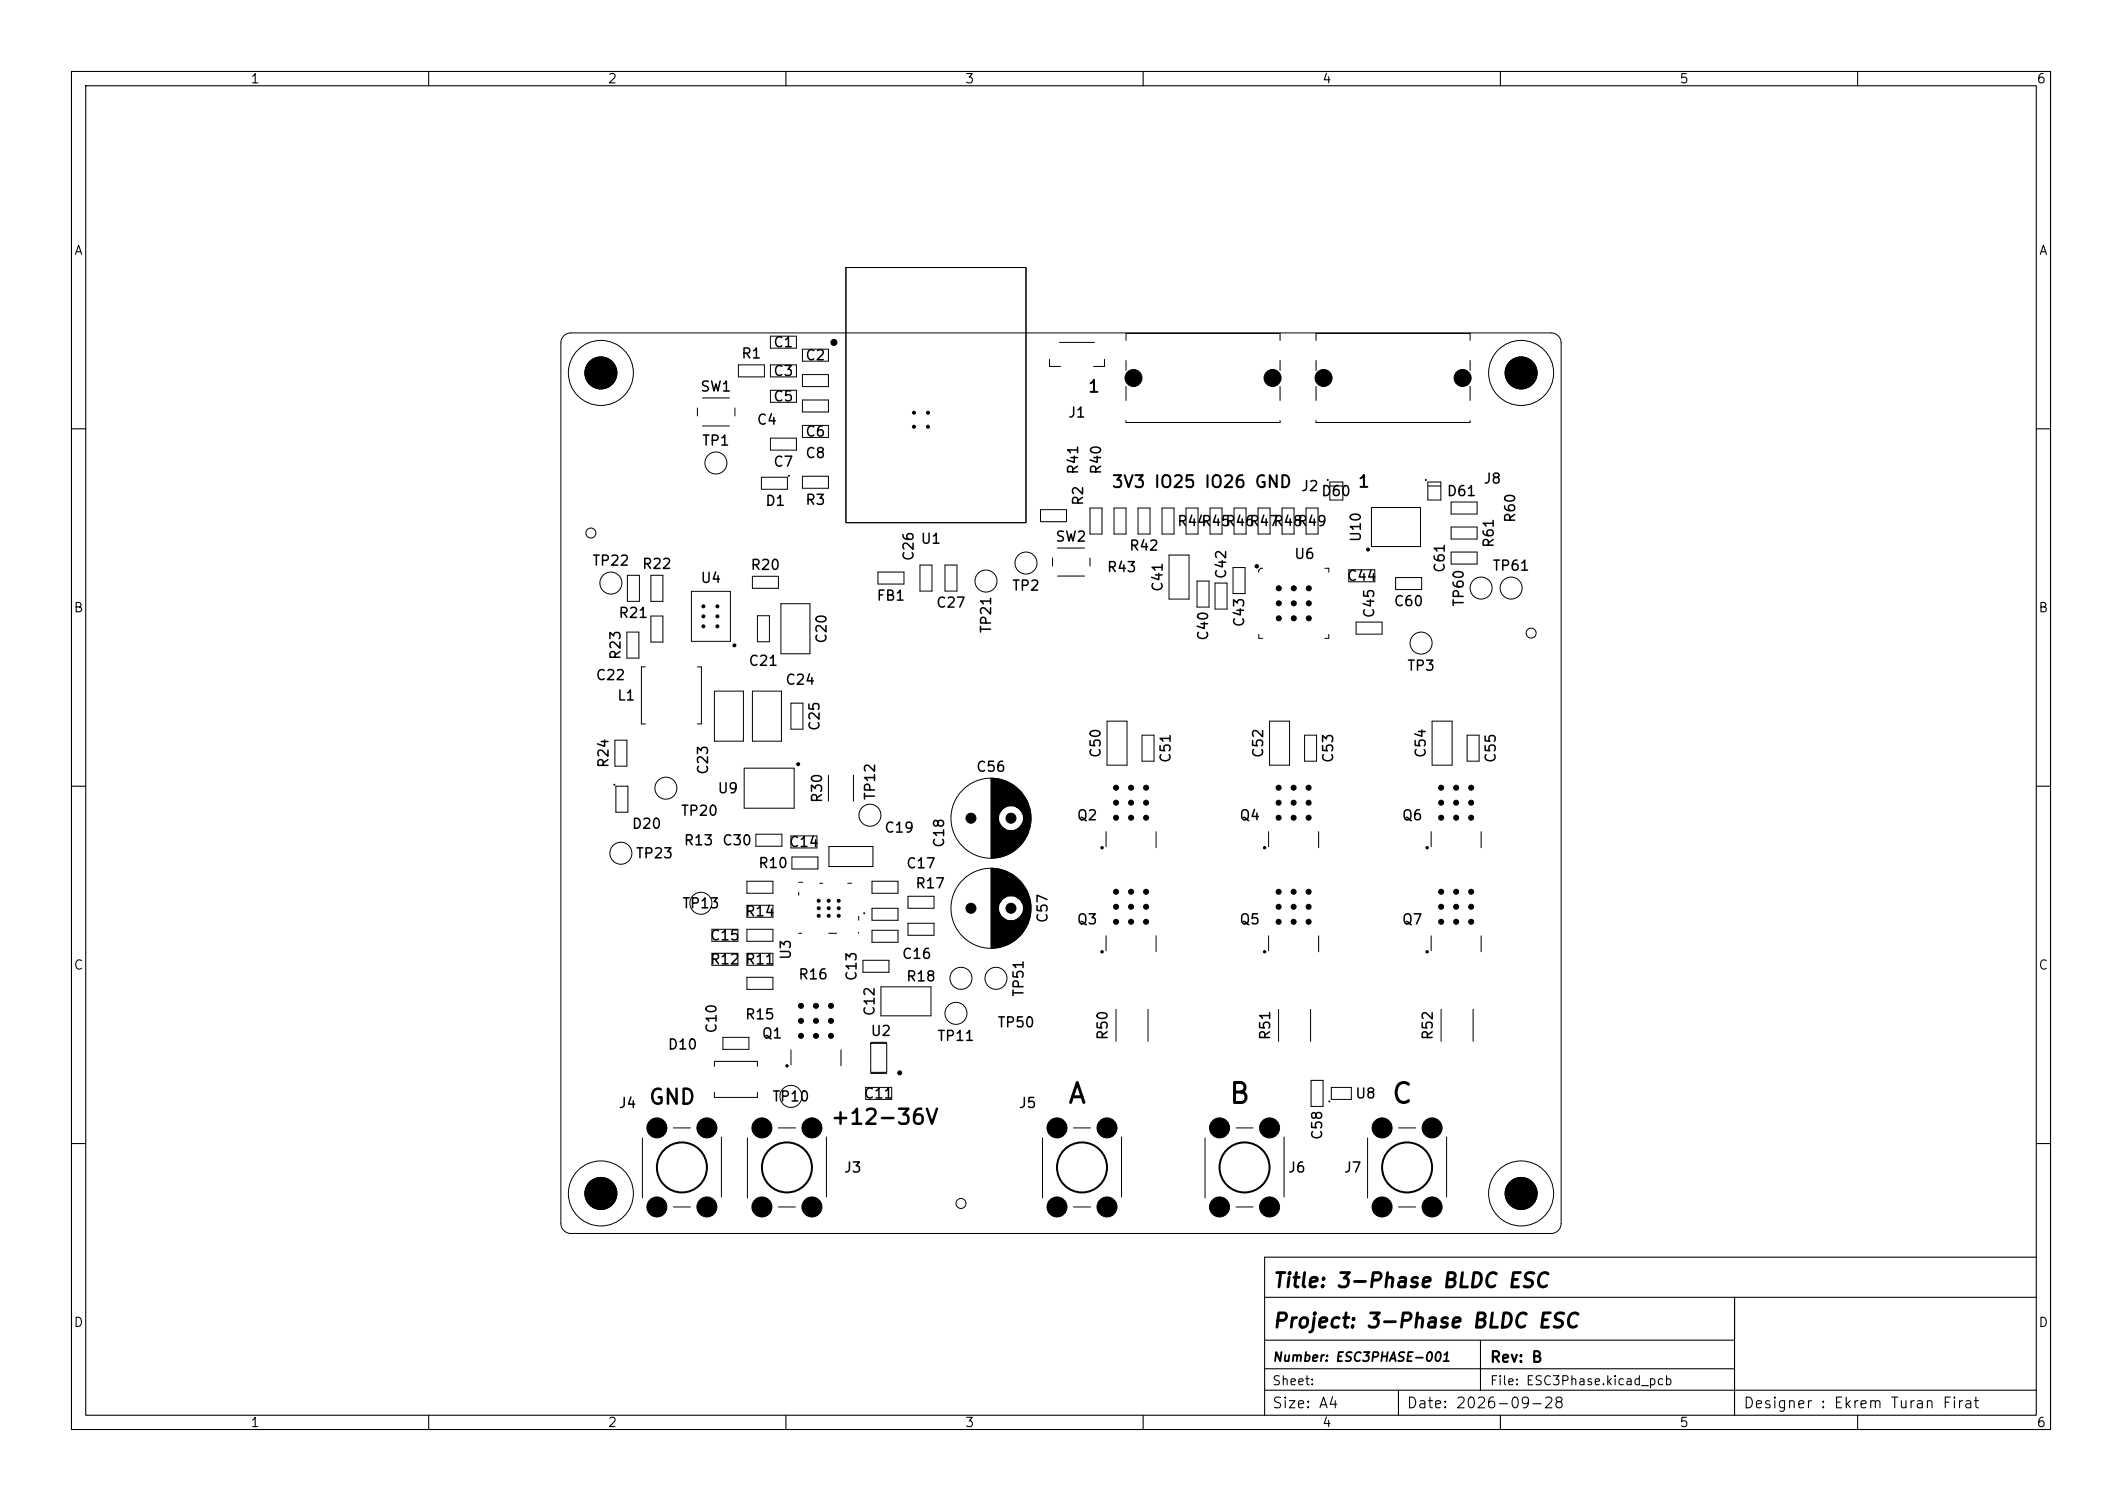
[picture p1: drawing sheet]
<svg xmlns="http://www.w3.org/2000/svg" width="297mm" height="210mm" viewBox="0 0 297 210" stroke-linecap="round" stroke-linejoin="round" font-family="sans-serif">
<defs><g id="words">
<g font-size="2.8">
<text x="149.3" y="155.1">A</text>
<text x="171.8" y="155.1">B</text>
<text x="194.6" y="155.1">C</text>
</g>
<g font-size="2.1">
<text x="90.7" y="155.1">GND</text>
<text x="116.1" y="157.9">+12-36V</text>
</g>
<g font-size="2">
<text x="178" y="180.7">Title: 3-Phase BLDC ESC</text>
<text x="178" y="186.3">Project: 3-Phase BLDC ESC</text>
</g>
<g font-size="1.7">
<text x="152.2" y="55.3">1</text>
<text x="155.5" y="68.7">3V3 IO25 IO26 GND</text>
<text x="189.9" y="68.6">1</text>
</g>
<g font-size="1.5">
<text x="208.4" y="191">Rev: B</text>
<text x="178" y="197.4">Size: A4</text>
<text x="196.8" y="197.4">Date: 2026-09-28</text>
<text x="243.9" y="197.4">Designer : Ekrem Turan Firat</text>
</g>
<g font-size="1.4">
<text x="103.7" y="50.5">R1</text>
<text x="108.1" y="53">C3</text>
<text x="108.1" y="48.9">C1</text>
<text x="112.6" y="50.8">C2</text>
<text x="97.9" y="55.1">SW1</text>
<text x="105.8" y="59.8">C4</text>
<text x="108.1" y="56.5">C5</text>
<text x="149.4" y="58.8">J1</text>
<text x="98.2" y="62.7">TP1</text>
<text x="108.1" y="65.6">C7</text>
<text x="112.6" y="61.4">C6</text>
<text x="112.6" y="64.4">C8</text>
<text x="107" y="71.1">D1</text>
<text x="112.6" y="71">R3</text>
<text x="151.2" y="66.5" transform="rotate(-90 151.2 66.5)">R41</text>
<text x="151.9" y="70.9" transform="rotate(-90 151.9 70.9)">R2</text>
<text x="154.5" y="66.5" transform="rotate(-90 154.5 66.5)">R40</text>
<text x="182" y="69.1">J2</text>
<text x="184.8" y="69.8">D60</text>
<text x="202.4" y="69.8">D61</text>
<text x="207.5" y="68">J8</text>
<text x="128.8" y="76.4">U1</text>
<text x="147.6" y="76.1">SW2</text>
<text x="157.9" y="77.4">R42</text>
<text x="164.7" y="74">R44</text>
<text x="168" y="74">R45</text>
<text x="171.4" y="74">R46</text>
<text x="174.7" y="74">R47</text>
<text x="178.1" y="74">R48</text>
<text x="181.5" y="74">R49</text>
<text x="190.8" y="75.9" transform="rotate(-90 190.8 75.9)">U10</text>
<text x="209.4" y="76.8" transform="rotate(-90 209.4 76.8)">R61</text>
<text x="212.4" y="73.3" transform="rotate(-90 212.4 73.3)">R60</text>
<text x="82.8" y="79.5">TP22</text>
<text x="89.8" y="79.9">R22</text>
<text x="98" y="81.9">U4</text>
<text x="105" y="80.1">R20</text>
<text x="128.2" y="78.6" transform="rotate(-90 128.2 78.6)">C26</text>
<text x="141.6" y="83">TP2</text>
<text x="154.8" y="80.4">R43</text>
<text x="163.1" y="82.9" transform="rotate(-90 163.1 82.9)">C41</text>
<text x="172" y="81.1" transform="rotate(-90 172 81.1)">C42</text>
<text x="181" y="78.5">U6</text>
<text x="188.4" y="81.6">C44</text>
<text x="202.6" y="80.3" transform="rotate(-90 202.6 80.3)">C61</text>
<text x="208.8" y="80.2">TP61</text>
<text x="86.5" y="86.8">R21</text>
<text x="122.6" y="84.4">FB1</text>
<text x="130.9" y="85.4">C27</text>
<text x="139.1" y="88.7" transform="rotate(-90 139.1 88.7)">TP21</text>
<text x="169.4" y="89.7" transform="rotate(-90 169.4 89.7)">C40</text>
<text x="174.5" y="87.8" transform="rotate(-90 174.5 87.8)">C43</text>
<text x="192.7" y="86.6" transform="rotate(-90 192.7 86.6)">C45</text>
<text x="195" y="85.2">C60</text>
<text x="205.2" y="85" transform="rotate(-90 205.2 85)">TP60</text>
<text x="83.3" y="95.5">C22</text>
<text x="87.2" y="92.4" transform="rotate(-90 87.2 92.4)">R23</text>
<text x="104.7" y="93.5">C21</text>
<text x="116" y="90.1" transform="rotate(-90 116 90.1)">C20</text>
<text x="196.9" y="94.2">TP3</text>
<text x="86.3" y="98.4">L1</text>
<text x="109.8" y="96.2">C24</text>
<text x="85.5" y="107.6" transform="rotate(-90 85.5 107.6)">R24</text>
<text x="115" y="102.4" transform="rotate(-90 115 102.4)">C25</text>
<text x="154.4" y="106.2" transform="rotate(-90 154.4 106.2)">C50</text>
<text x="164.2" y="106.9" transform="rotate(-90 164.2 106.9)">C51</text>
<text x="177.1" y="106.2" transform="rotate(-90 177.1 106.2)">C52</text>
<text x="186.9" y="106.9" transform="rotate(-90 186.9 106.9)">C53</text>
<text x="199.9" y="106.2" transform="rotate(-90 199.9 106.2)">C54</text>
<text x="209.7" y="106.9" transform="rotate(-90 209.7 106.9)">C55</text>
<text x="99.4" y="108.5" transform="rotate(-90 99.4 108.5)">C23</text>
<text x="100.3" y="111.3">U9</text>
<text x="115.4" y="112.5" transform="rotate(-90 115.4 112.5)">R30</text>
<text x="122.8" y="112.1" transform="rotate(-90 122.8 112.1)">TP12</text>
<text x="136.5" y="108.3">C56</text>
<text x="88.3" y="116.3">D20</text>
<text x="95.2" y="114.5">TP20</text>
<text x="95.6" y="118.6">R13</text>
<text x="101" y="118.6">C30</text>
<text x="110.3" y="118.9">C14</text>
<text x="123.7" y="116.8">C19</text>
<text x="132.5" y="118.7" transform="rotate(-90 132.5 118.7)">C18</text>
<text x="150.6" y="115.1">Q2</text>
<text x="173.4" y="115.1">Q4</text>
<text x="196.1" y="115.1">Q6</text>
<text x="88.9" y="120.4">TP23</text>
<text x="106" y="121.8">R10</text>
<text x="126.7" y="121.8">C17</text>
<text x="128" y="124.6">R17</text>
<text x="95.4" y="127.4">TP13</text>
<text x="99.3" y="131.9">C15</text>
<text x="104.2" y="128.6">R14</text>
<text x="147" y="129.3" transform="rotate(-90 147 129.3)">C57</text>
<text x="150.6" y="129.7">Q3</text>
<text x="173.4" y="129.7">Q5</text>
<text x="196.1" y="129.7">Q7</text>
<text x="99.3" y="135.3">R12 R11</text>
<text x="111" y="134.4" transform="rotate(-90 111 134.4)">U3</text>
<text x="111.6" y="137.4">R16</text>
<text x="120.2" y="137.4" transform="rotate(-90 120.2 137.4)">C13</text>
<text x="126.1" y="134.5">C16</text>
<text x="126.7" y="137.7">R18</text>
<text x="104.2" y="143">R15</text>
<text x="122.8" y="142.3" transform="rotate(-90 122.8 142.3)">C12</text>
<text x="143.6" y="139.6" transform="rotate(-90 143.6 139.6)">TP51</text>
<text x="93.4" y="147.2">D10</text>
<text x="100.6" y="144.7" transform="rotate(-90 100.6 144.7)">C10</text>
<text x="106.5" y="145.6">Q1</text>
<text x="121.8" y="145.3">U2</text>
<text x="131.1" y="146">TP11</text>
<text x="139.5" y="144.1">TP50</text>
<text x="155.4" y="145.6" transform="rotate(-90 155.4 145.6)">R50</text>
<text x="178.1" y="145.6" transform="rotate(-90 178.1 145.6)">R51</text>
<text x="200.9" y="145.6" transform="rotate(-90 200.9 145.6)">R52</text>
<text x="86.5" y="155.4">J4</text>
<text x="108" y="154.5">TP10</text>
<text x="120.8" y="154">C11</text>
<text x="142.5" y="155.4">J5</text>
<text x="189.6" y="154">U8</text>
<text x="185.4" y="159.6" transform="rotate(-90 185.4 159.6)">C58</text>
<text x="118" y="164.4">J3</text>
<text x="180.2" y="164.4">J6</text>
<text x="188" y="164.4">J7</text>
</g>
<g font-size="1.3">
<text x="35" y="12">1</text>
<text x="85" y="12">2</text>
<text x="135" y="12">3</text>
<text x="185" y="12">4</text>
<text x="235" y="12">5</text>
<text x="285" y="12">6</text>
<text x="10.3" y="36">A</text>
<text x="285.3" y="36">A</text>
<text x="10.2" y="86">B</text>
<text x="285.2" y="86">B</text>
<text x="10.2" y="136">C</text>
<text x="285.2" y="136">C</text>
<text x="10.2" y="186">D</text>
<text x="285.2" y="186">D</text>
<text x="178" y="190.8">Number: ESC3PHASE-001</text>
<text x="178" y="194.1">Sheet:</text>
<text x="208.5" y="194.1">File: ESC3Phase.kicad_pcb</text>
<text x="35" y="200">1</text>
<text x="85" y="200">2</text>
<text x="135" y="200">3</text>
<text x="185" y="200">4</text>
<text x="235" y="200">5</text>
<text x="285" y="200">6</text>
</g>
</g></defs>
<g fill="none" stroke="#000" stroke-width=".15">
<path d="M10 10h277v190h-277zM12 12h273v186h-273zM60 10v2M110 10v2M160 10v2M210 10v2M260 10v2M10 60h2M285 60h2M10 110h2M285 110h2M10 160h2"/>
<path d="M285 160h2M285 175.9h-108v22.1M60 198v2M110 198v2M160 198v2M177 194.5h108M177 191.5h65.8M177 187.5h65.8M177 181.5h108M195.7 194.5v3.5M207.2 187.5v7M210 198v2"/>
<path d="M242.8 181.5v16.5M260 198v2"/>
</g>
<g fill="none" stroke="#000" stroke-width=".14">
<path d="M118.4 37.4h25.2v35.7h-25.2zM78.9 47l.4-.3 .6-.1h137.2a1.4 1.4 0 0 1 1.4 1.4v123.2a1.4 1.4 0 0 1-1.4 1.4h-137.2a1.4 1.4 0 0 1-1.4-1.4v-123.2l.1-.5zM97.6 57.1v1.1M98.3 59.6h3.8M98.3 55.7h3.8M102.9 57.1v1.1M103.4 51.1h3.6v1.6h-3.6zM107.8 47h3.7v1.7h-3.7zM107.8 51.1h3.7v1.6h-3.7zM107.8 54.6h3.7v1.7h-3.7zM112.3 48.9h3.7v1.6h-3.7zM112.3 52.4h3.7v1.7h-3.7z"/>
<path d="M112.3 56h3.7v1.6h-3.7zM112.3 59.5h3.7v1.7h-3.7zM146.9 50.3v1h1.5M148.3 47.9h4.9M154.6 50.3v1h-1.5M157.6 58.8v.3h21.6v-.3M157.6 47.6v-.9h21.6v.9M157.6 50.4v1.4M157.6 54.1v1.9M179.2 50.4v1.4M179.2 54.1v1.9M184.2 47.6v-.9h21.6v.9"/>
<path d="M184.2 50.4v1.4M184.2 54.1v1.9M184.2 58.8v.3h21.6v-.3M205.8 50.4v1.4M205.8 54.1v1.9M106.6 66.8h3.6v1.7h-3.6zM107.8 61.3h3.7v1.7h-3.7zM112.3 66.6h3.7v1.7h-3.7zM128.8 79.1h1.6v3.6h-1.6zM132.3 79.1h1.6v3.6h-1.6zM145.6 71.3h3.7v1.7h-3.7zM147.3 78.1v1.1"/>
<path d="M148 76.7h3.8M152.6 71.1h1.6v3.6h-1.6zM152.6 78.1v1.1M155.9 71.1h1.7v3.6h-1.7zM159.3 71.1h1.7v3.6h-1.7zM162.6 71.1h1.7v3.6h-1.7zM163.6 77.7h2.8v6.1h-2.8zM166 71.1h1.7v3.6h-1.7zM169.4 71.1h1.6v3.6h-1.6zM172.6 79.4h1.7v3.6h-1.7zM172.7 71.1h1.7v3.6h-1.7zM176.1 71.1h1.7v3.6h-1.7z"/>
<path d="M176.7 79.5h-.2l-.3 .3v.3M179.4 71.1h1.7v3.6h-1.7zM182.8 71.1h1.7v3.6h-1.7zM185.4 79.5h.6v.6M186.1 68h1.8M186.1 67.4h1.8v2.6h-1.8zM188.8 79.7h3.6v1.7h-3.6zM192 71h6.8v5.5h-6.8zM199.8 68h1.9M199.8 67.4h1.9v2.6h-1.9zM203.1 70.2h3.6v1.7h-3.6zM203.1 73.7h3.6v1.7h-3.6z"/>
<path d="M203.1 77.2h3.6v1.7h-3.6zM87.7 88.4h1.7v3.7h-1.7zM87.8 80.5h1.7v3.6h-1.7zM90.3 93.3h-.5v8h.5M91.1 80.5h1.7v3.6h-1.7zM91.1 86.2h1.7v3.6h-1.7zM96.8 82.7h5.4v7h-5.4zM97.6 93.3h.6v8h-.6M100 96.7h4.1v7h-4.1zM105.3 80.6h3.7v1.7h-3.7zM105.3 96.7h4.1v7h-4.1zM106 86.1h1.7v3.7h-1.7z"/>
<path d="M109.3 84.5h4.1v7h-4.1zM110.7 98.4h1.7v3.6h-1.7zM122.9 80h3.6v1.7h-3.6zM148 80.6h3.8M167.5 81.3h1.7v3.6h-1.7zM170.1 81.6h1.6v3.6h-1.6zM176.2 88.7v.6h.5M186 88.7v.6h-.6M189.8 87h3.6v1.7h-3.6zM195.3 80.8h3.7v1.7h-3.7zM86.1 103.6h1.6v3.6h-1.6zM86.2 110h1.7v3.6h-1.7z"/>
<path d="M104.2 107.5h7v5.6h-7zM105.8 116.7h3.6v1.7h-3.6zM110.7 117h3.6v1.6h-3.6zM110.8 119.9h3.7v1.7h-3.7zM116 108.5v3.6M116 118.4h6.2v2.8h-6.2zM119.5 108.5v3.6M138.7 108.9l1.1 .1v11l-1.1 .1zM139.4 112.7h1.5l-.7 .6-.4 .6-.4-.1zM139.8 115.1l.5 .6 .5 .4 .1 .1-.1 .4h-1zM139.8 116.2h4.2a5.3 5.3 0 0 1-4.2 3.8zM139.8 109a5.3 5.3 0 0 1 4.2 3.7h-4.2z"/>
<path d="M142.2 116.1l.6-.4 .5-.6 .3 .1v1h-1.5zM142.2 112.4h1.1v1.5l-.6-.7-.5-.3-.1-.2zM143.3 112.7h.7a4.5 4.5 0 0 1 0 3.5h-.7zM154.8 116.4v2.1M154.9 100.9h2.8v6.2h-2.8zM159.8 102.9h1.7v3.6h-1.7zM161.8 116.4v2.2M177.6 116.4v2.1M177.7 100.9h2.8v6.2h-2.8zM182.6 102.9h1.7v3.6h-1.7zM184.6 116.4v2.2M200.3 116.4v2.1"/>
<path d="M200.4 100.9h2.8v6.2h-2.8zM205.3 102.9h1.7v3.6h-1.7zM207.3 116.4v2.2M99.6 130h3.7v1.7h-3.7zM99.6 133.4h3.7v1.7h-3.7zM104.5 130h3.7v1.7h-3.7zM104.5 123.3h3.7v1.7h-3.7zM104.5 126.7h3.7v1.6h-3.7zM104.5 133.4h3.7v1.7h-3.7zM104.5 136.7h3.7v1.7h-3.7zM111.8 124.8v.5M111.8 130.6h.4"/>
<path d="M111.8 123.4h.5M114.7 123.6h.4M116 130.6h1.1M118.6 123.6h.6M120.2 128.2v.6M120.2 130.4v.2M120.8 134.4h3.6v1.6h-3.6zM122 123.3h3.7v1.7h-3.7zM122 127.1h3.7v1.7h-3.7zM122 130.2h3.7v1.6h-3.7zM123.3 138.1h7v4h-7zM127.1 125.4h3.6v1.7h-3.6z"/>
<path d="M127.1 129.2h3.6v1.7h-3.6zM138.7 121.5l1.1 .1v11l-1.1 .1zM139.4 125.3h1.5l-.7 .6-.4 .6-.4-.1zM139.8 127.7l.5 .6 .5 .4 .1 .1-.1 .4h-1zM139.8 128.8h4.2a5.3 5.3 0 0 1-4.2 3.8zM139.8 121.6a5.3 5.3 0 0 1 4.2 3.7h-4.2zM142.2 128.7l.6-.4 .5-.6 .3 .1v1h-1.5zM142.2 125h1.1v1.5l-.6-.7-.5-.3-.1-.2zM143.3 125.3h.7a4.5 4.5 0 0 1 0 3.5h-.7zM154.8 130.9v2.1M161.8 130.9v2.3M177.6 130.9v2.1"/>
<path d="M184.6 130.9v2.3M200.3 130.9v2.1M207.3 130.9v2.3M89.9 159.2v8.4M94.3 157.8h2.3M100 149.2v-.7h6v.7M100 152.8v.7h6v-.7M101 159.1v8.4M101.2 145.1h3.6v1.7h-3.6zM104.6 159.2v8.4M109 157.8h2.3M110.7 146.9v2.1"/>
<path d="M115.7 159.1v8.4M117.7 146.9v2.2M121.2 152.1h3.6v1.7h-3.6zM121.9 145.8h2.2M121.9 150.2h2.2M121.9 146h2.2v4h-2.2zM145.9 159.2v8.4M150.3 157.8h2.3M156.2 141.2v4.5M157 159.1v8.4M160.7 141.2v4.5M168.7 159.2v8.4"/>
<path d="M173 157.8h2.4M179 141.2v4.5M179.7 159.1v8.4M183.4 141.2v4.5M183.5 151.2h1.7v3.6h-1.7zM186.3 152.1h2.8v1.7h-2.8zM191.4 159.2v8.4M195.8 157.8h2.3M201.7 141.2v4.5M202.5 159.1v8.4M206.2 141.2v4.5M94.3 168.9h2.3"/>
<path d="M109 168.9h2.3M150.3 168.9h2.3M173 168.9h2.4M195.8 168.9h2.3"/>
<circle cx="84.1" cy="52.2" r="4.5"/>
<circle cx="84.1" cy="52.2" r="2.24"/>
<circle cx="212.9" cy="52.2" r="2.24"/>
<circle cx="212.9" cy="52.2" r="4.5"/>
<circle cx="82.7" cy="74.6" r=".7"/>
<circle cx="100.2" cy="64.8" r="1.54"/>
<circle cx="110.4" cy="66.6" r=".07"/>
<circle cx="143.6" cy="78.8" r="1.54"/>
<circle cx="185.8" cy="67.2" r=".07"/>
<circle cx="199.6" cy="67.2" r=".07"/>
<circle cx="85.5" cy="81.6" r="1.54"/>
<circle cx="138" cy="81.3" r="1.54"/>
<circle cx="198.9" cy="90" r="1.54"/>
<circle cx="207.3" cy="82.3" r="1.54"/>
<circle cx="211.5" cy="82.3" r="1.54"/>
<circle cx="214.3" cy="88.6" r=".7"/>
<circle cx="86" cy="109.8" r=".07"/>
<circle cx="86.9" cy="119.4" r="1.54"/>
<circle cx="93.2" cy="110.3" r="1.54"/>
<circle cx="121.8" cy="114.1" r="1.54"/>
<circle cx="138.7" cy="114.5" r="5.6"/>
<circle cx="141.5" cy="114.5" r="1.75"/>
<circle cx="98.1" cy="126.4" r="1.54"/>
<circle cx="121" cy="127.8" r=".07"/>
<circle cx="134.5" cy="136.9" r="1.54"/>
<circle cx="138.7" cy="127.1" r="5.6"/>
<circle cx="139.4" cy="136.9" r="1.54"/>
<circle cx="141.5" cy="127.1" r="1.75"/>
<circle cx="110.7" cy="153.4" r="1.54"/>
<circle cx="133.8" cy="141.8" r="1.54"/>
<circle cx="186.1" cy="154.1" r=".07"/>
<circle cx="84.1" cy="167" r="4.5"/>
<circle cx="84.1" cy="167" r="2.24"/>
<circle cx="134.5" cy="168.4" r=".7"/>
<circle cx="212.9" cy="167" r="4.5"/>
<circle cx="212.9" cy="167" r="2.24"/>
</g>
<g fill="#000">
<path d="M138.7 108.9l1.1 .1v11l-1.1 .1zM139.8 115.1l.5 .6 .5 .4 .1 .1-.1 .4h-1zM139.8 109a5.3 5.3 0 0 1 4.2 3.7h-4.2zM139.4 112.7h1.5l-.7 .6-.4 .6-.4-.1zM142.2 112.4h1.1v1.5l-.6-.7-.5-.3-.1-.2zM142.2 116.1l.6-.4 .5-.6 .3 .1v1h-1.5zM139.8 116.2h4.2a5.3 5.3 0 0 1-4.2 3.8zM143.3 112.7h.7a4.5 4.5 0 0 1 0 3.5h-.7zM138.7 121.5l1.1 .1v11l-1.1 .1zM139.8 127.7l.5 .6 .5 .4 .1 .1-.1 .4h-1zM139.8 121.6a5.3 5.3 0 0 1 4.2 3.7h-4.2zM139.4 125.3h1.5l-.7 .6-.4 .6-.4-.1z"/>
<path d="M142.2 125h1.1v1.5l-.6-.7-.5-.3-.1-.2zM142.2 128.7l.6-.4 .5-.6 .3 .1v1h-1.5zM139.8 128.8h4.2a5.3 5.3 0 0 1-4.2 3.8zM143.3 125.3h.7a4.5 4.5 0 0 1 0 3.5h-.7z"/>
</g>
<g fill="#000" stroke="#000" stroke-width=".17">
<circle cx="154.2" cy="118.6" r=".15"/>
<circle cx="177" cy="118.6" r=".15"/>
<circle cx="199.7" cy="118.6" r=".15"/>
<circle cx="154.2" cy="133.2" r=".15"/>
<circle cx="177" cy="133.2" r=".15"/>
<circle cx="199.7" cy="133.2" r=".15"/>
<circle cx="110.1" cy="149.1" r=".15"/>
</g>
<g fill="none" stroke="#000" stroke-width=".28">
<circle cx="102.8" cy="90.3" r=".14"/>
<circle cx="111.7" cy="106.9" r=".14"/>
<circle cx="95.4" cy="163.3" r="3.5"/>
<circle cx="110.1" cy="163.3" r="3.5"/>
<circle cx="151.4" cy="163.3" r="3.5"/>
<circle cx="174.2" cy="163.3" r="3.5"/>
<circle cx="196.9" cy="163.3" r="3.5"/>
</g>
<g fill="#000" stroke="#000" stroke-width=".14">
<circle cx="84.1" cy="52.2" r="2.24"/>
<circle cx="116.7" cy="47.9" r=".42"/>
<circle cx="127.9" cy="59.7" r=".21"/>
<circle cx="127.9" cy="57.7" r=".21"/>
<circle cx="129.9" cy="59.7" r=".21"/>
<circle cx="129.9" cy="57.7" r=".21"/>
<circle cx="158.7" cy="52.9" r="1.19"/>
<circle cx="178.1" cy="52.9" r="1.19"/>
<circle cx="185.3" cy="52.9" r="1.19"/>
<circle cx="204.7" cy="52.9" r="1.19"/>
<circle cx="212.9" cy="52.2" r="2.24"/>
<circle cx="98.5" cy="86.2" r=".21"/>
<circle cx="98.5" cy="84.8" r=".21"/>
<circle cx="98.5" cy="87.6" r=".21"/>
<circle cx="100.4" cy="86.2" r=".21"/>
<circle cx="100.4" cy="84.8" r=".21"/>
<circle cx="100.4" cy="87.6" r=".21"/>
<circle cx="179" cy="82.3" r=".35"/>
<circle cx="179" cy="86.5" r=".35"/>
<circle cx="179" cy="84.4" r=".35"/>
<circle cx="181.1" cy="82.3" r=".35"/>
<circle cx="181.1" cy="86.5" r=".35"/>
<circle cx="181.1" cy="84.4" r=".35"/>
<circle cx="183.2" cy="82.3" r=".35"/>
<circle cx="183.2" cy="86.5" r=".35"/>
<circle cx="183.2" cy="84.4" r=".35"/>
<circle cx="135.9" cy="114.5" r=".7"/>
<circle cx="141.5" cy="114.5" r=".7"/>
<circle cx="156.2" cy="110.2" r=".35"/>
<circle cx="156.2" cy="112.3" r=".35"/>
<circle cx="156.2" cy="114.4" r=".35"/>
<circle cx="158.3" cy="110.2" r=".35"/>
<circle cx="158.3" cy="112.3" r=".35"/>
<circle cx="158.3" cy="114.4" r=".35"/>
<circle cx="160.4" cy="112.3" r=".35"/>
<circle cx="160.4" cy="110.2" r=".35"/>
<circle cx="160.4" cy="114.4" r=".35"/>
<circle cx="179" cy="110.2" r=".35"/>
<circle cx="179" cy="112.3" r=".35"/>
<circle cx="179" cy="114.4" r=".35"/>
<circle cx="181.1" cy="112.3" r=".35"/>
<circle cx="181.1" cy="110.2" r=".35"/>
<circle cx="181.1" cy="114.4" r=".35"/>
<circle cx="183.2" cy="110.2" r=".35"/>
<circle cx="183.2" cy="112.3" r=".35"/>
<circle cx="183.2" cy="114.4" r=".35"/>
<circle cx="201.7" cy="110.2" r=".35"/>
<circle cx="201.7" cy="112.3" r=".35"/>
<circle cx="201.7" cy="114.4" r=".35"/>
<circle cx="203.8" cy="110.2" r=".35"/>
<circle cx="203.8" cy="112.3" r=".35"/>
<circle cx="203.8" cy="114.4" r=".35"/>
<circle cx="205.9" cy="110.2" r=".35"/>
<circle cx="205.9" cy="112.3" r=".35"/>
<circle cx="205.9" cy="114.4" r=".35"/>
<circle cx="114.6" cy="128.1" r=".21"/>
<circle cx="114.6" cy="127.1" r=".21"/>
<circle cx="114.6" cy="126" r=".21"/>
<circle cx="116" cy="127.1" r=".21"/>
<circle cx="116" cy="128.1" r=".21"/>
<circle cx="116" cy="126" r=".21"/>
<circle cx="117.4" cy="127.1" r=".21"/>
<circle cx="117.4" cy="128.1" r=".21"/>
<circle cx="117.4" cy="126" r=".21"/>
<circle cx="135.9" cy="127.1" r=".7"/>
<circle cx="141.5" cy="127.1" r=".7"/>
<circle cx="156.2" cy="124.8" r=".35"/>
<circle cx="156.2" cy="129" r=".35"/>
<circle cx="156.2" cy="126.9" r=".35"/>
<circle cx="158.3" cy="124.8" r=".35"/>
<circle cx="158.3" cy="126.9" r=".35"/>
<circle cx="158.3" cy="129" r=".35"/>
<circle cx="160.4" cy="124.8" r=".35"/>
<circle cx="160.4" cy="126.9" r=".35"/>
<circle cx="160.4" cy="129" r=".35"/>
<circle cx="179" cy="124.8" r=".35"/>
<circle cx="179" cy="129" r=".35"/>
<circle cx="179" cy="126.9" r=".35"/>
<circle cx="181.1" cy="124.8" r=".35"/>
<circle cx="181.1" cy="126.9" r=".35"/>
<circle cx="181.1" cy="129" r=".35"/>
<circle cx="183.2" cy="124.8" r=".35"/>
<circle cx="183.2" cy="129" r=".35"/>
<circle cx="183.2" cy="126.9" r=".35"/>
<circle cx="201.7" cy="124.8" r=".35"/>
<circle cx="201.7" cy="126.9" r=".35"/>
<circle cx="201.7" cy="129" r=".35"/>
<circle cx="203.8" cy="124.8" r=".35"/>
<circle cx="203.8" cy="126.9" r=".35"/>
<circle cx="203.8" cy="129" r=".35"/>
<circle cx="205.9" cy="124.8" r=".35"/>
<circle cx="205.9" cy="129" r=".35"/>
<circle cx="205.9" cy="126.9" r=".35"/>
<circle cx="91.9" cy="157.8" r="1.4"/>
<circle cx="98.9" cy="157.8" r="1.4"/>
<circle cx="106.6" cy="157.8" r="1.4"/>
<circle cx="112.1" cy="144.9" r=".35"/>
<circle cx="112.1" cy="140.7" r=".35"/>
<circle cx="112.1" cy="142.8" r=".35"/>
<circle cx="113.6" cy="157.8" r="1.4"/>
<circle cx="114.2" cy="144.9" r=".35"/>
<circle cx="114.2" cy="140.7" r=".35"/>
<circle cx="114.2" cy="142.8" r=".35"/>
<circle cx="116.3" cy="144.9" r=".35"/>
<circle cx="116.3" cy="140.7" r=".35"/>
<circle cx="116.3" cy="142.8" r=".35"/>
<circle cx="125.9" cy="150.1" r=".28"/>
<circle cx="147.9" cy="157.8" r="1.4"/>
<circle cx="154.9" cy="157.8" r="1.4"/>
<circle cx="170.7" cy="157.8" r="1.4"/>
<circle cx="177.7" cy="157.8" r="1.4"/>
<circle cx="193.4" cy="157.8" r="1.4"/>
<circle cx="200.4" cy="157.8" r="1.4"/>
<circle cx="84.1" cy="167" r="2.24"/>
<circle cx="91.9" cy="168.9" r="1.4"/>
<circle cx="98.9" cy="168.9" r="1.4"/>
<circle cx="106.6" cy="168.9" r="1.4"/>
<circle cx="113.6" cy="168.9" r="1.4"/>
<circle cx="147.9" cy="168.9" r="1.4"/>
<circle cx="154.9" cy="168.9" r="1.4"/>
<circle cx="170.7" cy="168.9" r="1.4"/>
<circle cx="177.7" cy="168.9" r="1.4"/>
<circle cx="193.4" cy="168.9" r="1.4"/>
<circle cx="200.4" cy="168.9" r="1.4"/>
<circle cx="212.9" cy="167" r="2.24"/>
</g>
<g fill="#000" stroke="#000" stroke-width=".21">
<circle cx="175.9" cy="79.2" r=".2"/>
<circle cx="191.5" cy="76.9" r=".17"/>
</g>
<use href="#words"/>
</svg>
